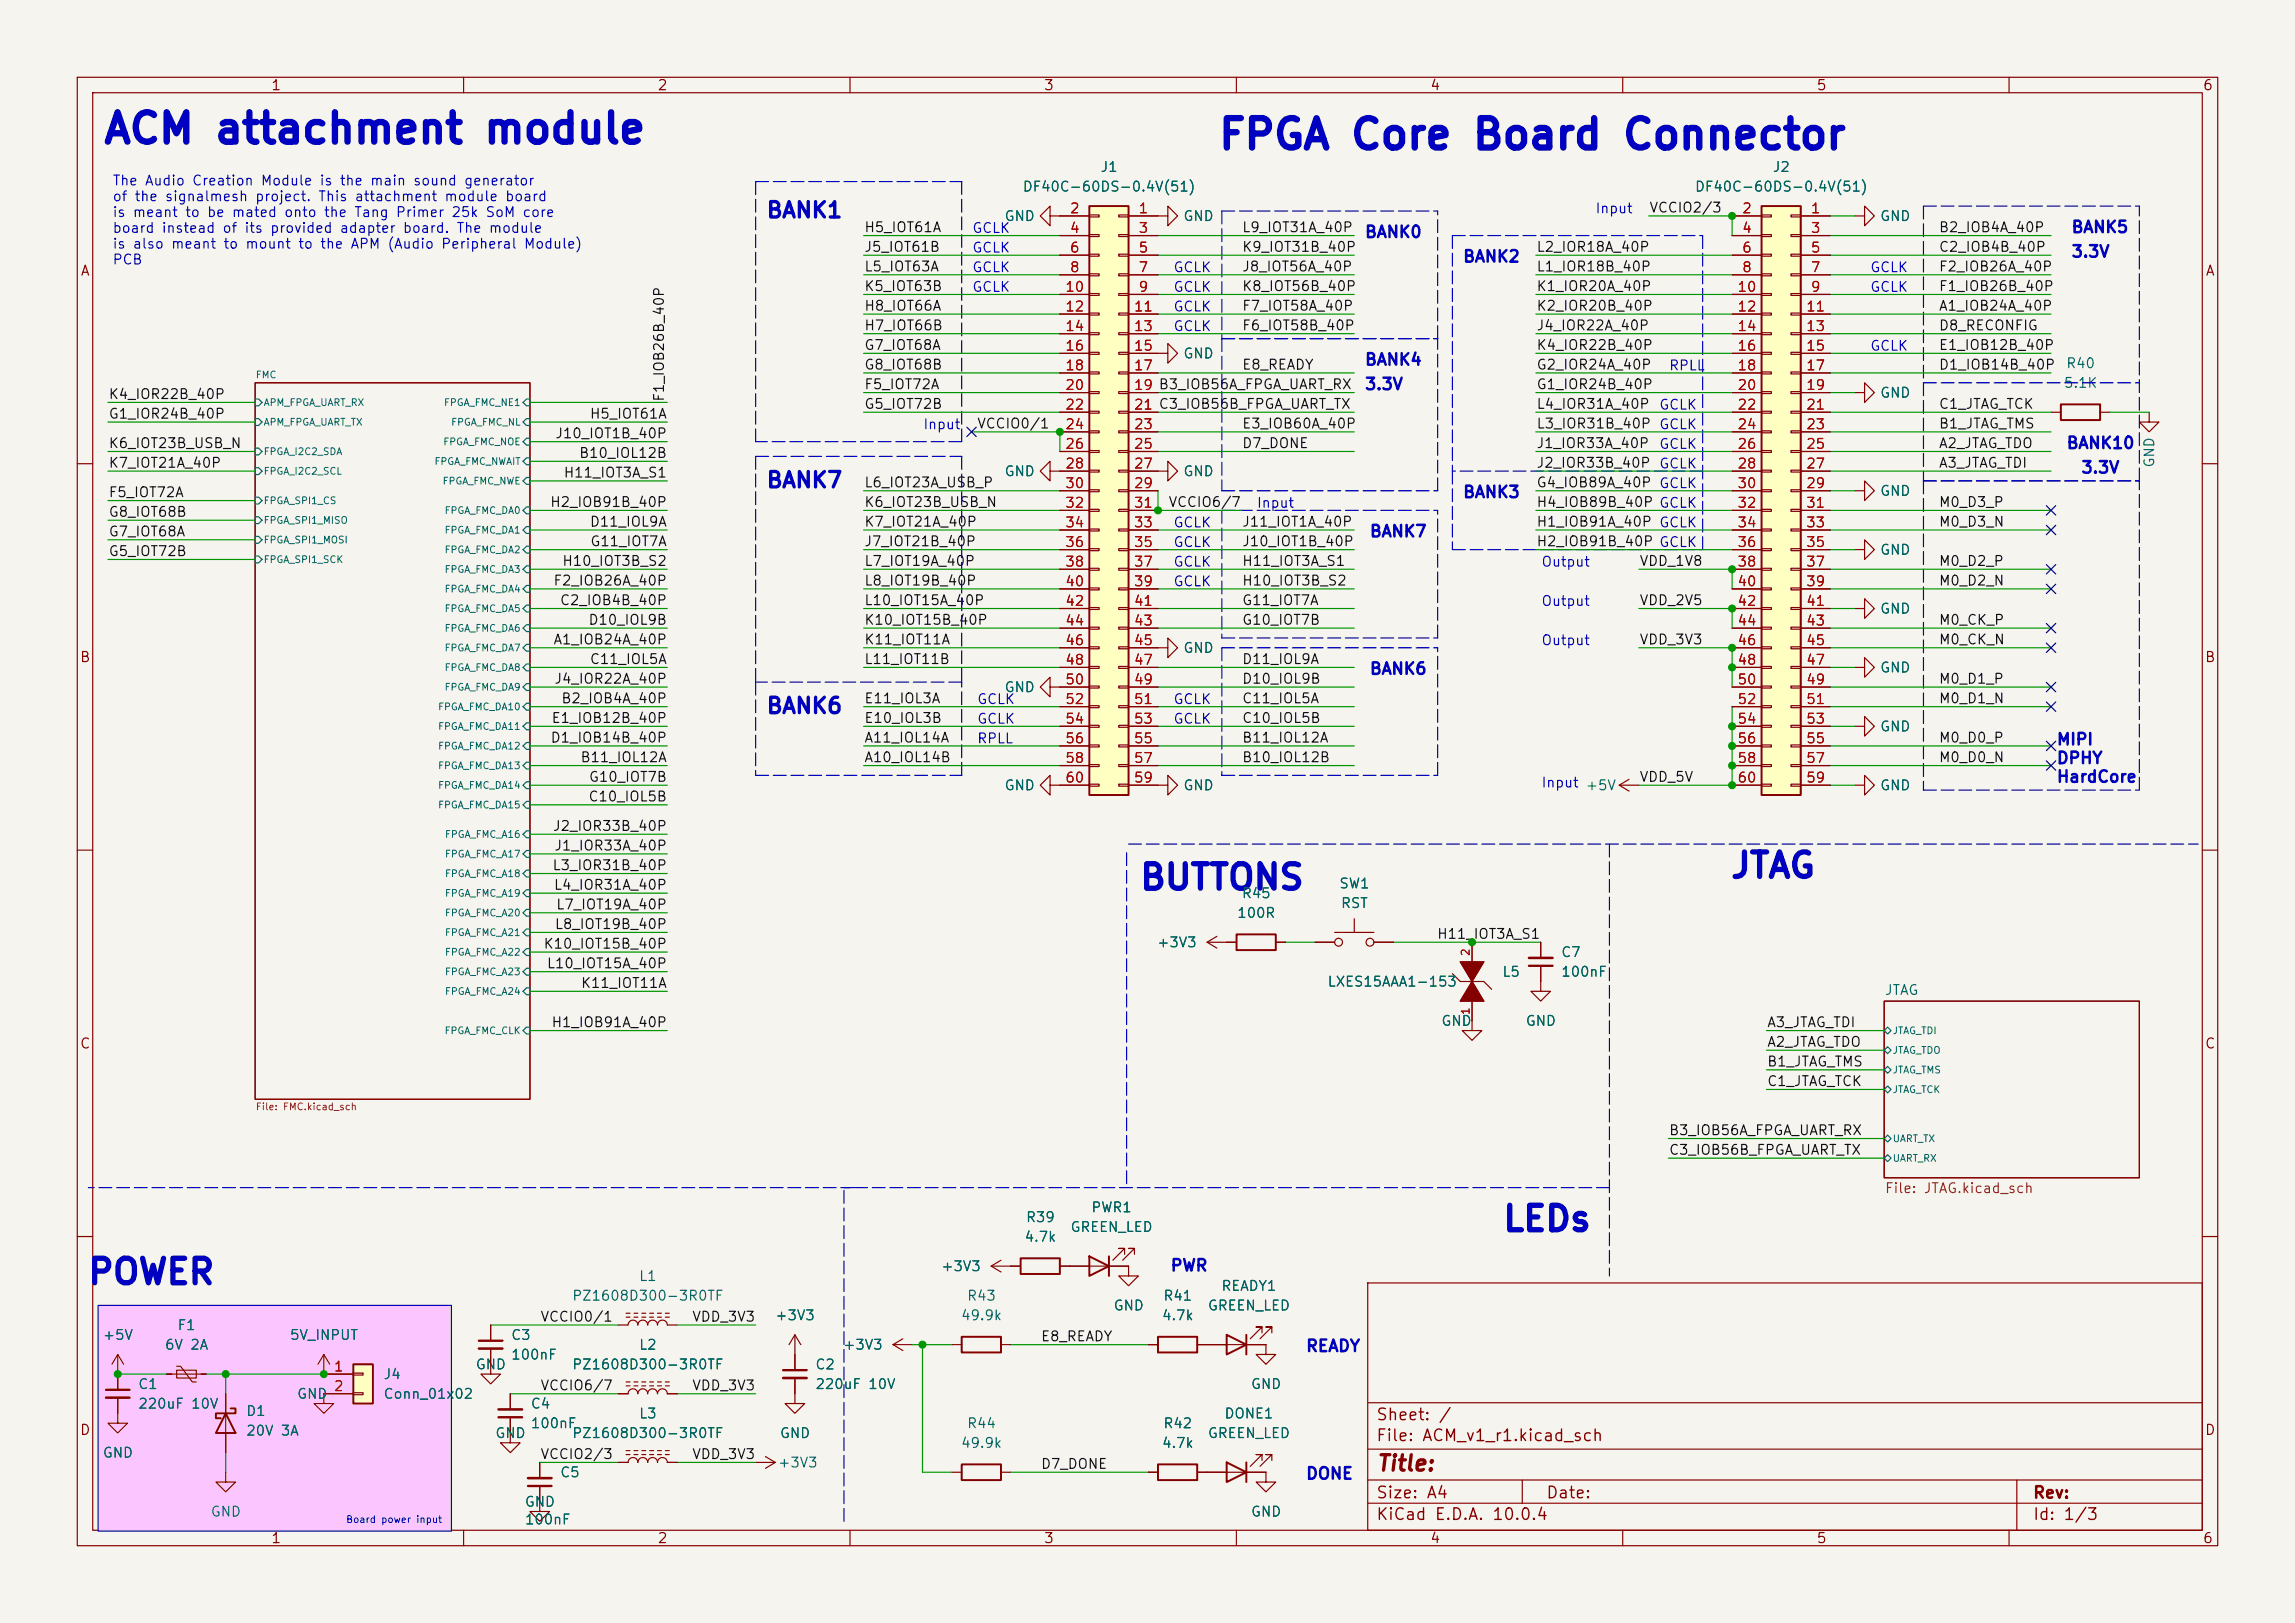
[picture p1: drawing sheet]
<svg xmlns="http://www.w3.org/2000/svg" width="297mm" height="210mm" viewBox="0 0 297 210" stroke-linecap="round" stroke-linejoin="round" font-family="sans-serif">
<defs><g id="words">
<g font-size="3.8" fill="#0000c2">
<text x="13.2" y="19.5">ACM attachment module</text>
<text x="157.5" y="20.2">FPGA Core Board Connector</text>
</g>
<g font-size="3.2" fill="#0000c2">
<text x="147.3" y="115.9">BUTTONS</text>
<text x="223.8" y="114.4">JTAG</text>
<text x="194.3" y="160.1">LEDs</text>
<text x="11.2" y="166.9">POWER</text>
</g>
<g font-size="2" fill="#0000c2">
<text x="99.1" y="28.7">BANK1</text>
<text x="99.1" y="63.6">BANK7</text>
<text x="99.1" y="92.8">BANK6</text>
</g>
<text font-size="2" fill="#840000" x="178" y="190.8">Title:</text>
<g font-size="1.5" fill="#0000c2">
<text x="176.5" y="31.1">BANK0</text>
<text x="189.2" y="34.3">BANK2</text>
<text x="268" y="30.5">BANK5</text>
<text x="268" y="33.7">3.3V</text>
<text x="176.5" y="47.6">BANK4</text>
<text x="176.5" y="50.8">3.3V</text>
<text x="267.3" y="58.4">BANK10</text>
<text x="189.2" y="64.8">BANK3</text>
<text x="269.2" y="61.6">3.3V</text>
<text x="177.2" y="69.9">BANK7</text>
<text x="177.2" y="87.7">BANK6</text>
<text x="266.1" y="96.8">MIPI</text>
<text x="266.1" y="99.2">DPHY</text>
<text x="266.1" y="101.6">HardCore</text>
<text x="151.4" y="164.9">PWR</text>
<text x="168.9" y="175.3">READY</text>
<text x="168.9" y="191.8">DONE</text>
</g>
<g font-size="1.5" fill="#840000">
<text x="178" y="184.2">Sheet: /</text>
<text x="178" y="186.9">File: ACM_v1_r1.kicad_sch</text>
<text x="178" y="197.1">KiCad E.D.A. 10.0.4</text>
<text x="178" y="194.3">Size: A4</text>
<text x="200" y="194.3">Date:</text>
<text x="263" y="194.3">Rev:</text>
<text x="263" y="197.1">Id: 1/3</text>
</g>
<g font-size="1.3" fill="#840000">
<text x="35" y="12">1</text>
<text x="85" y="12">2</text>
<text x="135" y="12">3</text>
<text x="185" y="12">4</text>
<text x="235" y="12">5</text>
<text x="285" y="12">6</text>
<text x="10.3" y="36">A</text>
<text x="285.3" y="36">A</text>
<text x="10.3" y="86">B</text>
<text x="285.3" y="86">B</text>
<text x="10.3" y="136">C</text>
<text x="285.3" y="136">C</text>
<text x="10.3" y="186">D</text>
<text x="285.3" y="186">D</text>
<text x="35" y="200">1</text>
<text x="85" y="200">2</text>
<text x="135" y="200">3</text>
<text x="185" y="200">4</text>
<text x="235" y="200">5</text>
<text x="285" y="200">6</text>
</g>
<g font-size="1.3" fill="#006464">
<text x="142.3" y="22.6">J1</text>
<text x="229.3" y="22.6">J2</text>
<text x="129.9" y="28.9">GND</text>
<text x="132.3" y="25.1">DF40C-60DS-0.4V(51)</text>
<text x="153" y="28.9">GND</text>
<text x="219.2" y="25.1">DF40C-60DS-0.4V(51)</text>
<text x="243.2" y="28.9">GND</text>
<text x="153" y="46.7">GND</text>
<text x="267.3" y="48">R40</text>
<text x="243.2" y="51.8">GND</text>
<text x="267" y="50.5">5.1K</text>
<text x="129.9" y="61.9">GND</text>
<text x="153" y="61.9">GND</text>
<text x="243.2" y="64.5">GND</text>
<text x="279.1" y="60.6" transform="rotate(-90 279.1 60.6)">GND</text>
<text x="243.2" y="72.1">GND</text>
<text x="243.2" y="79.7">GND</text>
<text x="129.9" y="89.9">GND</text>
<text x="153" y="84.8">GND</text>
<text x="243.2" y="87.3">GND</text>
<text x="243.2" y="95">GND</text>
<text x="129.9" y="102.6">GND</text>
<text x="153" y="102.6">GND</text>
<text x="205.1" y="102.6">+5V</text>
<text x="243.2" y="102.6">GND</text>
<text x="160" y="119.1">100R</text>
<text x="160.6" y="116.5">R45</text>
<text x="173.2" y="115.3">SW1</text>
<text x="173.4" y="117.8">RST</text>
<text x="149.6" y="122.9">+3V3</text>
<text x="201.9" y="124.2">C7</text>
<text x="171.7" y="128">LXES15AAA1-153</text>
<text x="194.3" y="126.7">L5</text>
<text x="201.9" y="126.7">100nF</text>
<text x="243.8" y="129.1">JTAG</text>
<text x="186.4" y="133.1">GND</text>
<text x="197.4" y="133.1">GND</text>
<text x="132.5" y="161">4.7k</text>
<text x="132.7" y="158.5">R39</text>
<text x="138.4" y="159.7">GREEN_LED</text>
<text x="141.1" y="157.2">PWR1</text>
<text x="82.6" y="166.1">L1</text>
<text x="121.7" y="164.8">+3V3</text>
<text x="158" y="167.3">READY1</text>
<text x="13.2" y="173.7">+5V</text>
<text x="22.9" y="172.4">F1</text>
<text x="37.4" y="173.7">5V_INPUT</text>
<text x="66" y="173.7">C3</text>
<text x="74" y="168.6">PZ1608D300-3R0TF</text>
<text x="100.2" y="171.2">+3V3</text>
<text x="124.3" y="171.2">49.9k</text>
<text x="125.1" y="168.6">R43</text>
<text x="144" y="169.9">GND</text>
<text x="150.3" y="171.2">4.7k</text>
<text x="150.5" y="168.6">R41</text>
<text x="156.2" y="169.9">GREEN_LED</text>
<text x="21.2" y="175">6V 2A</text>
<text x="49.5" y="178.8">J4</text>
<text x="61.5" y="177.5">GND</text>
<text x="66" y="176.2">100nF</text>
<text x="74" y="177.5">PZ1608D300-3R0TF</text>
<text x="82.6" y="175">L2</text>
<text x="105.4" y="177.5">C2</text>
<text x="109" y="175">+3V3</text>
<text x="17.8" y="180">C1</text>
<text x="17.8" y="182.6">220uF 10V</text>
<text x="31.8" y="183.5">D1</text>
<text x="38.3" y="181.3">GND</text>
<text x="49.5" y="181.3">Conn_01x02</text>
<text x="68.6" y="182.6">C4</text>
<text x="68.6" y="185.1">100nF</text>
<text x="82.6" y="183.9">L3</text>
<text x="105.4" y="180">220uF 10V</text>
<text x="125.1" y="185.1">R44</text>
<text x="150.5" y="185.1">R42</text>
<text x="158.4" y="183.9">DONE1</text>
<text x="161.8" y="180">GND</text>
<text x="13.2" y="188.9">GND</text>
<text x="31.8" y="186.1">20V 3A</text>
<text x="64" y="186.4">GND</text>
<text x="72.4" y="191.5">C5</text>
<text x="74" y="186.4">PZ1608D300-3R0TF</text>
<text x="100.6" y="190.2">+3V3</text>
<text x="100.8" y="186.4">GND</text>
<text x="124.3" y="187.7">49.9k</text>
<text x="150.3" y="187.7">4.7k</text>
<text x="156.2" y="186.4">GREEN_LED</text>
<text x="27.2" y="196.6">GND</text>
<text x="67.8" y="195.3">GND</text>
<text x="67.8" y="197.6">100nF</text>
<text x="161.8" y="196.6">GND</text>
</g>
<g font-size="1.3" fill="#0000c2">
<text x="14.5" y="24.3">The Audio Creation Module is the main sound generator</text>
<text x="14.5" y="26.4">of the signalmesh project. This attachment module board</text>
<text x="14.5" y="28.4">is meant to be mated onto the Tang Primer 25k SoM core</text>
<text x="206.4" y="27.9">Input</text>
<text x="14.5" y="30.4">board instead of its provided adapter board. The module</text>
<text x="14.5" y="32.5">is also meant to mount to the APM (Audio Peripheral Module)</text>
<text x="14.5" y="34.5">PCB</text>
<text x="125.7" y="33">GCLK</text>
<text x="125.7" y="30.5">GCLK</text>
<text x="125.7" y="35.5">GCLK</text>
<text x="151.8" y="35.5">GCLK</text>
<text x="241.9" y="35.5">GCLK</text>
<text x="125.7" y="38.1">GCLK</text>
<text x="151.8" y="40.6">GCLK</text>
<text x="151.8" y="38.1">GCLK</text>
<text x="241.9" y="38.1">GCLK</text>
<text x="151.8" y="43.2">GCLK</text>
<text x="241.9" y="45.7">GCLK</text>
<text x="214.6" y="53.3">GCLK</text>
<text x="215.9" y="48.2">RPLL</text>
<text x="119.4" y="55.9">Input</text>
<text x="214.6" y="55.9">GCLK</text>
<text x="214.6" y="58.4">GCLK</text>
<text x="214.6" y="60.9">GCLK</text>
<text x="151.8" y="71.1">GCLK</text>
<text x="151.8" y="68.6">GCLK</text>
<text x="162.6" y="66">Input</text>
<text x="151.8" y="76.2">GCLK</text>
<text x="151.8" y="73.6">GCLK</text>
<text x="199.4" y="73.6">Output</text>
<text x="199.4" y="78.7">Output</text>
<text x="199.4" y="83.8">Output</text>
<text x="126.4" y="94">GCLK</text>
<text x="126.4" y="91.4">GCLK</text>
<text x="151.8" y="94">GCLK</text>
<text x="151.8" y="91.4">GCLK</text>
<text x="126.4" y="96.5">RPLL</text>
<text x="199.4" y="102.2">Input</text>
</g>
<g font-size="1.3" fill="#a90000">
<text x="138.4" y="27.9">2</text>
<text x="147.2" y="27.9">1</text>
<text x="225.4" y="27.9">2</text>
<text x="234.2" y="27.9">1</text>
<text x="138.4" y="30.5">4</text>
<text x="138.4" y="33">6</text>
<text x="138.4" y="35.5">8</text>
<text x="147.2" y="30.5">3</text>
<text x="147.2" y="33">5</text>
<text x="147.2" y="35.5">7</text>
<text x="225.4" y="30.5">4</text>
<text x="225.4" y="33">6</text>
<text x="225.4" y="35.5">8</text>
<text x="234.2" y="30.5">3</text>
<text x="234.2" y="33">5</text>
<text x="234.2" y="35.5">7</text>
<text x="137.8" y="38.1">10</text>
<text x="137.8" y="40.6">12</text>
<text x="146.6" y="40.6">11</text>
<text x="147.2" y="38.1">9</text>
<text x="224.7" y="38.1">10</text>
<text x="224.7" y="40.6">12</text>
<text x="233.6" y="40.6">11</text>
<text x="234.2" y="38.1">9</text>
<text x="137.8" y="43.2">14</text>
<text x="137.8" y="45.7">16</text>
<text x="146.6" y="43.2">13</text>
<text x="146.6" y="45.7">15</text>
<text x="224.7" y="43.2">14</text>
<text x="224.7" y="45.7">16</text>
<text x="233.6" y="43.2">13</text>
<text x="233.6" y="45.7">15</text>
<text x="137.8" y="48.2">18</text>
<text x="137.8" y="50.8">20</text>
<text x="137.8" y="53.3">22</text>
<text x="146.6" y="48.2">17</text>
<text x="146.6" y="50.8">19 B3_IOB56A_FPGA_UART_RX</text>
<text x="146.6" y="53.3">21 C3_IOB56B_FPGA_UART_TX</text>
<text x="146.6" y="50.8">19</text>
<text x="146.6" y="53.3">21</text>
<text x="224.7" y="48.2">18</text>
<text x="224.7" y="50.8">20</text>
<text x="224.7" y="53.3">22</text>
<text x="233.6" y="48.2">17</text>
<text x="233.6" y="50.8">19</text>
<text x="233.6" y="53.3">21</text>
<text x="137.8" y="55.9">24</text>
<text x="137.8" y="58.4">26</text>
<text x="146.6" y="55.9">23</text>
<text x="146.6" y="58.4">25</text>
<text x="224.7" y="55.9">24</text>
<text x="224.7" y="58.4">26</text>
<text x="233.6" y="55.9">23</text>
<text x="233.6" y="58.4">25</text>
<text x="137.8" y="60.9">28</text>
<text x="137.8" y="63.5">30</text>
<text x="146.6" y="60.9">27</text>
<text x="146.6" y="63.5">29</text>
<text x="224.7" y="60.9">28</text>
<text x="224.7" y="63.5">30</text>
<text x="233.6" y="60.9">27</text>
<text x="233.6" y="63.5">29</text>
<text x="137.8" y="66">32</text>
<text x="137.8" y="68.6">34</text>
<text x="137.8" y="71.1">36</text>
<text x="146.6" y="66">31</text>
<text x="146.6" y="68.6">33</text>
<text x="146.6" y="71.1">35</text>
<text x="224.7" y="66">32</text>
<text x="224.7" y="68.6">34</text>
<text x="224.7" y="71.1">36</text>
<text x="233.6" y="66">31</text>
<text x="233.6" y="68.6">33</text>
<text x="233.6" y="71.1">35</text>
<text x="137.8" y="73.6">38</text>
<text x="137.8" y="76.2">40</text>
<text x="146.6" y="73.6">37</text>
<text x="146.6" y="76.2">39</text>
<text x="224.7" y="73.6">38</text>
<text x="224.7" y="76.2">40</text>
<text x="233.6" y="73.6">37</text>
<text x="233.6" y="76.2">39</text>
<text x="137.8" y="78.7">42</text>
<text x="137.8" y="81.3">44</text>
<text x="137.8" y="83.8">46</text>
<text x="146.6" y="78.7">41</text>
<text x="146.6" y="81.3">43</text>
<text x="146.6" y="83.8">45</text>
<text x="224.7" y="78.7">42</text>
<text x="224.7" y="81.3">44</text>
<text x="224.7" y="83.8">46</text>
<text x="233.6" y="78.7">41</text>
<text x="233.6" y="81.3">43</text>
<text x="233.6" y="83.8">45</text>
<text x="137.8" y="86.3">48</text>
<text x="137.8" y="88.9">50</text>
<text x="146.6" y="86.3">47</text>
<text x="146.6" y="88.9">49</text>
<text x="224.7" y="86.3">48</text>
<text x="224.7" y="88.9">50</text>
<text x="233.6" y="86.3">47</text>
<text x="233.6" y="88.9">49</text>
<text x="137.8" y="91.4">52</text>
<text x="137.8" y="94">54</text>
<text x="146.6" y="91.4">51</text>
<text x="146.6" y="94">53</text>
<text x="224.7" y="91.4">52</text>
<text x="224.7" y="94">54</text>
<text x="233.6" y="91.4">51</text>
<text x="233.6" y="94">53</text>
<text x="137.8" y="96.5">56</text>
<text x="137.8" y="99">58</text>
<text x="137.8" y="101.6">60</text>
<text x="146.6" y="96.5">55</text>
<text x="146.6" y="99">57</text>
<text x="146.6" y="101.6">59</text>
<text x="224.7" y="96.5">56</text>
<text x="224.7" y="99">58</text>
<text x="224.7" y="101.6">60</text>
<text x="233.6" y="96.5">55</text>
<text x="233.6" y="99">57</text>
<text x="233.6" y="101.6">59</text>
<text x="43.1" y="177.8">1</text>
<text x="43.1" y="180.3">2</text>
</g>
<g font-size="1.3" fill="#0f0f0f">
<text x="213.4" y="27.8">VCCIO2/3</text>
<text x="111.8" y="30.4">H5_IOT61A</text>
<text x="111.8" y="35.4">L5_IOT63A</text>
<text x="111.8" y="32.9">J5_IOT61B</text>
<text x="160.7" y="30.4">L9_IOT31A_40P</text>
<text x="160.7" y="32.9">K9_IOT31B_40P</text>
<text x="160.7" y="35.4">J8_IOT56A_40P</text>
<text x="198.8" y="35.4">L1_IOR18B_40P</text>
<text x="198.8" y="32.9">L2_IOR18A_40P</text>
<text x="250.8" y="30.4">B2_IOB4A_40P</text>
<text x="250.8" y="32.9">C2_IOB4B_40P</text>
<text x="250.8" y="35.4">F2_IOB26A_40P</text>
<text x="111.8" y="38">K5_IOT63B</text>
<text x="111.8" y="40.5">H8_IOT66A</text>
<text x="160.7" y="38">K8_IOT56B_40P</text>
<text x="160.7" y="40.5">F7_IOT58A_40P</text>
<text x="198.8" y="40.5">K2_IOR20B_40P</text>
<text x="198.8" y="38">K1_IOR20A_40P</text>
<text x="250.8" y="38">F1_IOB26B_40P</text>
<text x="250.8" y="40.5">A1_IOB24A_40P</text>
<text x="111.8" y="43.1">H7_IOT66B</text>
<text x="111.8" y="45.6">G7_IOT68A</text>
<text x="160.7" y="43.1">F6_IOT58B_40P</text>
<text x="198.8" y="45.6">K4_IOR22B_40P</text>
<text x="198.8" y="43.1">J4_IOR22A_40P</text>
<text x="250.8" y="43.1">D8_RECONFIG</text>
<text x="250.8" y="45.6">E1_IOB12B_40P</text>
<text x="14" y="51.9">K4_IOR22B_40P</text>
<text x="86.2" y="52.1" transform="rotate(-90 86.2 52.1)">F1_IOB26B_40P</text>
<text x="111.8" y="48.1">G8_IOT68B</text>
<text x="111.8" y="50.7">F5_IOT72A</text>
<text x="111.8" y="53.2">G5_IOT72B</text>
<text x="160.7" y="48.1">E8_READY</text>
<text x="198.8" y="50.7">G1_IOR24B_40P</text>
<text x="198.8" y="48.1">G2_IOR24A_40P</text>
<text x="198.8" y="53.2">L4_IOR31A_40P</text>
<text x="250.8" y="48.1">D1_IOB14B_40P</text>
<text x="250.8" y="53.2">C1_JTAG_TCK</text>
<text x="14" y="54.5">G1_IOR24B_40P</text>
<text x="14" y="58.3">K6_IOT23B_USB_N</text>
<text x="71.8" y="57">J10_IOT1B_40P</text>
<text x="74.8" y="59.6">B10_IOL12B</text>
<text x="76.2" y="54.5">H5_IOT61A</text>
<text x="126.4" y="55.8">VCCIO0/1</text>
<text x="160.7" y="55.8">E3_IOB60A_40P</text>
<text x="160.7" y="58.3">D7_DONE</text>
<text x="198.8" y="58.3">J1_IOR33A_40P</text>
<text x="198.8" y="55.8">L3_IOR31B_40P</text>
<text x="250.8" y="55.8">B1_JTAG_TMS</text>
<text x="250.8" y="58.3">A2_JTAG_TDO</text>
<text x="14" y="60.8">K7_IOT21A_40P</text>
<text x="14" y="64.6">F5_IOT72A</text>
<text x="71.1" y="65.9">H2_IOB91B_40P</text>
<text x="72.9" y="62.1">H11_IOT3A_S1</text>
<text x="111.8" y="63.4">L6_IOT23A_USB_P</text>
<text x="111.8" y="65.9">K6_IOT23B_USB_N</text>
<text x="151.1" y="65.9">VCCIO6/7</text>
<text x="198.8" y="65.9">H4_IOB89B_40P GCLK</text>
<text x="198.8" y="63.4">G4_IOB89A_40P GCLK</text>
<text x="198.8" y="60.8">J2_IOR33B_40P</text>
<text x="250.8" y="60.8">A3_JTAG_TDI</text>
<text x="250.8" y="65.9">M0_D3_P</text>
<text x="14" y="67.2">G8_IOT68B</text>
<text x="14" y="69.7">G7_IOT68A</text>
<text x="76.2" y="68.5">D11_IOL9A</text>
<text x="76.3" y="71">G11_IOT7A</text>
<text x="111.8" y="68.5">K7_IOT21A_40P</text>
<text x="111.8" y="71">J7_IOT21B_40P</text>
<text x="160.7" y="68.5">J11_IOT1A_40P</text>
<text x="160.7" y="71">J10_IOT1B_40P</text>
<text x="198.8" y="71">H2_IOB91B_40P GCLK</text>
<text x="198.8" y="68.5">H1_IOB91A_40P GCLK</text>
<text x="250.8" y="68.5">M0_D3_N</text>
<text x="14" y="72.3">G5_IOT72B</text>
<text x="71.5" y="76.1">F2_IOB26A_40P</text>
<text x="72.7" y="73.5">H10_IOT3B_S2</text>
<text x="111.8" y="73.5">L7_IOT19A_40P</text>
<text x="111.8" y="76.1">L8_IOT19B_40P</text>
<text x="160.7" y="73.5">H11_IOT3A_S1</text>
<text x="160.7" y="76.1">H10_IOT3B_S2</text>
<text x="212.1" y="73.5">VDD_1V8</text>
<text x="250.8" y="73.5">M0_D2_P</text>
<text x="250.8" y="76.1">M0_D2_N</text>
<text x="71.5" y="83.7">A1_IOB24A_40P</text>
<text x="72.4" y="78.6">C2_IOB4B_40P</text>
<text x="76.1" y="81.2">D10_IOL9B</text>
<text x="111.8" y="83.7">K11_IOT11A</text>
<text x="111.8" y="81.2">K10_IOT15B_40P</text>
<text x="111.8" y="78.6">L10_IOT15A_40P</text>
<text x="160.7" y="81.2">G10_IOT7B</text>
<text x="160.7" y="78.6">G11_IOT7A</text>
<text x="212.1" y="78.6">VDD_2V5</text>
<text x="212.1" y="83.7">VDD_3V3</text>
<text x="250.8" y="83.7">M0_CK_N</text>
<text x="250.8" y="81.2">M0_CK_P</text>
<text x="71.6" y="88.8">J4_IOR22A_40P</text>
<text x="76.2" y="86.2">C11_IOL5A</text>
<text x="111.8" y="86.2">L11_IOT11B</text>
<text x="160.7" y="86.2">D11_IOL9A</text>
<text x="160.7" y="88.8">D10_IOL9B</text>
<text x="250.8" y="88.8">M0_D1_P</text>
<text x="71.3" y="93.9">E1_IOB12B_40P</text>
<text x="72.5" y="91.3">B2_IOB4A_40P</text>
<text x="111.8" y="91.3">E11_IOL3A</text>
<text x="111.8" y="93.9">E10_IOL3B</text>
<text x="160.7" y="91.3">C11_IOL5A</text>
<text x="160.7" y="93.9">C10_IOL5B</text>
<text x="250.8" y="91.3">M0_D1_N</text>
<text x="71.2" y="96.4">D1_IOB14B_40P</text>
<text x="75" y="98.9">B11_IOL12A</text>
<text x="76.1" y="101.5">G10_IOT7B</text>
<text x="111.8" y="98.9">A10_IOL14B</text>
<text x="111.8" y="96.4">A11_IOL14A</text>
<text x="160.7" y="96.4">B11_IOL12A</text>
<text x="160.7" y="98.9">B10_IOL12B</text>
<text x="212.1" y="101.5">VDD_5V</text>
<text x="250.8" y="96.4">M0_D0_P</text>
<text x="250.8" y="98.9">M0_D0_N</text>
<text x="71.5" y="107.8">J2_IOR33B_40P</text>
<text x="76.1" y="104">C10_IOL5B</text>
<text x="71.4" y="112.9">L3_IOR31B_40P</text>
<text x="71.6" y="110.4">J1_IOR33A_40P</text>
<text x="71.6" y="115.4">L4_IOR31A_40P</text>
<text x="71.9" y="118">L7_IOT19A_40P</text>
<text x="70.3" y="123.1">K10_IOT15B_40P</text>
<text x="70.7" y="125.6">L10_IOT15A_40P</text>
<text x="71.7" y="120.5">L8_IOT19B_40P</text>
<text x="185.9" y="121.8">H11_IOT3A_S1</text>
<text x="75.1" y="128.1">K11_IOT11A</text>
<text x="71.3" y="133.2">H1_IOB91A_40P</text>
<text x="228.6" y="135.8">A2_JTAG_TDO</text>
<text x="228.6" y="133.2">A3_JTAG_TDI</text>
<text x="228.6" y="140.8">C1_JTAG_TCK</text>
<text x="228.6" y="138.3">B1_JTAG_TMS</text>
<text x="215.9" y="147.2">B3_IOB56A_FPGA_UART_RX</text>
<text x="215.9" y="149.7">C3_IOB56B_FPGA_UART_TX</text>
<text x="69.8" y="171.3">VCCIO0/1</text>
<text x="89.5" y="171.3">VDD_3V3</text>
<text x="134.6" y="173.9">E8_READY</text>
<text x="69.8" y="180.2">VCCIO6/7</text>
<text x="89.5" y="180.2">VDD_3V3</text>
<text x="69.8" y="189.1">VCCIO2/3</text>
<text x="89.5" y="189.1">VDD_3V3</text>
<text x="134.6" y="190.4">D7_DONE</text>
</g>
<text font-size="1.3" fill="#725600" x="243.8" y="154.7">File: JTAG.kicad_sch</text>
<g font-size="1" fill="#a90000">
<text x="190.4" y="123.8" transform="rotate(-90 190.4 123.8)">2</text>
<text x="190.4" y="131.4" transform="rotate(-90 190.4 131.4)">1</text>
</g>
<g font-size=".9" fill="#006464">
<text x="33" y="49.2">FMC</text>
<text x="34" y="52.8">APM_FPGA_UART_RX</text>
<text x="57.4" y="52.8">FPGA_FMC_NE1</text>
<text x="34" y="55.3">APM_FPGA_UART_TX</text>
<text x="34" y="59.1">FPGA_I2C2_SDA</text>
<text x="57.3" y="57.8">FPGA_FMC_NOE</text>
<text x="58.3" y="55.3">FPGA_FMC_NL</text>
<text x="34" y="61.6">FPGA_I2C2_SCL</text>
<text x="34" y="65.5">FPGA_SPI1_CS</text>
<text x="56.1" y="60.4">FPGA_FMC_NWAIT</text>
<text x="57.2" y="62.9">FPGA_FMC_NWE</text>
<text x="34" y="68">FPGA_SPI1_MISO</text>
<text x="34" y="70.5">FPGA_SPI1_MOSI</text>
<text x="57.5" y="66.7">FPGA_FMC_DA0</text>
<text x="57.5" y="69.3">FPGA_FMC_DA1</text>
<text x="57.5" y="71.8">FPGA_FMC_DA2</text>
<text x="34" y="73.1">FPGA_SPI1_SCK</text>
<text x="57.5" y="74.3">FPGA_FMC_DA3</text>
<text x="57.5" y="76.9">FPGA_FMC_DA4</text>
<text x="57.5" y="79.4">FPGA_FMC_DA5</text>
<text x="57.5" y="82">FPGA_FMC_DA6</text>
<text x="57.5" y="84.5">FPGA_FMC_DA7</text>
<text x="57.5" y="87">FPGA_FMC_DA8</text>
<text x="57.5" y="89.6">FPGA_FMC_DA9</text>
<text x="56.6" y="92.1">FPGA_FMC_DA10</text>
<text x="56.6" y="94.7">FPGA_FMC_DA11</text>
<text x="56.6" y="97.2">FPGA_FMC_DA12</text>
<text x="56.6" y="99.7">FPGA_FMC_DA13</text>
<text x="56.6" y="102.3">FPGA_FMC_DA14</text>
<text x="56.6" y="104.8">FPGA_FMC_DA15</text>
<text x="57.5" y="108.6">FPGA_FMC_A16</text>
<text x="57.5" y="111.2">FPGA_FMC_A17</text>
<text x="57.5" y="113.7">FPGA_FMC_A18</text>
<text x="57.5" y="118.8">FPGA_FMC_A20</text>
<text x="57.5" y="116.3">FPGA_FMC_A19</text>
<text x="57.5" y="121.3">FPGA_FMC_A21</text>
<text x="57.5" y="123.9">FPGA_FMC_A22</text>
<text x="57.5" y="126.4">FPGA_FMC_A23</text>
<text x="57.5" y="129">FPGA_FMC_A24</text>
<text x="57.5" y="134">FPGA_FMC_CLK</text>
<text x="244.9" y="134">JTAG_TDI</text>
<text x="244.9" y="136.6">JTAG_TDO</text>
<text x="244.9" y="141.7">JTAG_TCK</text>
<text x="244.9" y="139.1">JTAG_TMS</text>
<text x="244.9" y="148">UART_TX</text>
<text x="244.9" y="150.5">UART_RX</text>
</g>
<text font-size=".9" fill="#725600" x="33" y="143.9">File: FMC.kicad_sch</text>
<text font-size=".9" fill="#0000c2" x="44.7" y="197.3">Board power input</text>
</g></defs>
<path d="M0 0h297v210h-297z" fill="#f5f4ef" stroke="#f5f4ef" stroke-width=".13"/>
<g fill="none" stroke="#840000" stroke-width=".15">
<path d="M10 10h277v190h-277zM12 12h273v186h-273zM60 10v2M110 10v2M160 10v2M210 10v2M260 10v2M33 49.5h35.6v92.7h-35.6zM10 60h2M285 60h2M10 110h2M285 110h2"/>
<path d="M243.8 129.5h33.1v22.9h-33.1zM10 160h2M177 166h108v32h-108zM285 160h2M60 198v2M110 198v2M160 198v2M177 194.5h108M177 191.5h108M177 187.5h108M177 181.5h108M197 191.5v3"/>
<path d="M210 198v2M260 198v2M261 191.5v6.5"/>
</g>
<path d="M12.7 168.9h45.7v29.2h-45.7z" fill="#fbc6ff"/>
<path d="M33 49.5h35.6v92.7h-35.6zM278.1 53.3v1.3h1.3l-1.3 1.3-1.2-1.3h1.2M243.8 129.5h33.1v22.9h-33.1z" fill="none" stroke="#840000" stroke-width=".15"/>
<g fill="none" stroke="#006464" stroke-width=".15">
<path d="M33 51.6h.5l.4 .5-.4 .4h-.5zM33 54.2h.5l.4 .4-.4 .5h-.5zM33 58h.5l.4 .4-.4 .5h-.5zM67.7 57.2l.4-.5h.5v.9h-.5zM67.7 59.7l.4-.5h.5v.9h-.5zM68.1 51.6h.5v.9h-.5l-.4-.4zM68.1 54.2h.5v.9h-.5l-.4-.5zM33 60.5h.5l.4 .5-.4 .4h-.5zM33 64.3h.5l.4 .5-.4 .4h-.5zM33 66.9h.5l.4 .4-.4 .5h-.5zM33 69.4h.5l.4 .5-.4 .4h-.5zM33 71.9h.5l.4 .5-.4 .4h-.5z"/>
<path d="M67.7 66l.4-.4h.5v.9h-.5zM67.7 71.1l.4-.4h.5v.9h-.5zM68.1 61.8h.5v.9h-.5l-.4-.5zM68.1 68.1h.5v.9h-.5l-.4-.4zM68.1 73.2h.5v.9h-.5l-.4-.4zM68.1 75.8h.5v.8h-.5l-.4-.4zM68.1 78.3h.5v.9h-.5l-.4-.5zM68.1 80.8h.5v.9h-.5l-.4-.4zM68.1 83.4h.5v.9h-.5l-.4-.5zM68.1 85.9h.5v.9h-.5l-.4-.4zM68.1 88.5h.5v.8h-.5l-.4-.4zM68.1 91h.5v.9h-.5l-.4-.5z"/>
<path d="M68.1 93.5h.5v.9h-.5l-.4-.4zM68.1 96.1h.5v.9h-.5l-.4-.5zM68.1 98.6h.5v.9h-.5l-.4-.4zM68.1 107.5h.5v.9h-.5l-.4-.4zM68.1 110h.5v.9h-.5l-.4-.4zM68.1 112.6h.5v.9h-.5l-.4-.5zM68.1 117.7h.5v.9h-.5l-.4-.5zM68.1 101.2h.5v.8h-.5l-.4-.4zM68.1 103.7h.5v.9h-.5l-.4-.5zM68.1 115.1h.5v.9h-.5l-.4-.4zM68.1 120.2h.5v.9h-.5l-.4-.4zM68.1 122.7h.5v.9h-.5l-.4-.4z"/>
<path d="M68.1 125.3h.5v.9h-.5l-.4-.5zM68.1 127.8h.5v.9h-.5l-.4-.4zM68.1 132.9h.5v.9h-.5l-.4-.4zM243.8 133.4l.5-.5 .4 .5-.4 .4zM243.8 135.9l.5-.5 .4 .5-.4 .4zM243.8 138.4l.5-.4 .4 .4-.4 .5zM243.8 141l.5-.5 .4 .5-.4 .4zM243.8 149.9l.5-.5 .4 .5-.4 .4zM243.8 147.3l.5-.4 .4 .4-.4 .5z"/>
</g>
<path d="M45.7 176.5h2.6v5.1h-2.6z" fill="#ffffc2"/>
<path d="M266.7 52.3h5.1v2.1h-5.1zM45.7 176.5h2.6v5.1h-2.6z" fill="none" stroke="#840000" stroke-width=".25"/>
<g fill="none" stroke="#840000" stroke-width=".15">
<path d="M240 27.9h1.3v-1.2l1.3 1.2-1.3 1.3v-1.3M240 50.8h1.3v-1.3l1.3 1.3-1.3 1.3v-1.3M265.4 53.3h1.3M271.8 53.3h1.2M240 63.5h1.3v-1.3l1.3 1.3-1.3 1.3v-1.3M240 78.7h1.3v-1.2l1.3 1.2-1.3 1.3v-1.3M240 71.1h1.3v-1.2l1.3 1.2-1.3 1.3v-1.3M240 94h1.3v-1.3l1.3 1.3-1.3 1.3v-1.3M240 86.4h1.3v-1.3l1.3 1.3-1.3 1.2v-1.2M209.5 101.6l1.3 .8M209.5 101.6h2.6M210.8 100.8l-1.3 .8"/>
<path d="M240 101.6h1.3v-1.3l1.3 1.3-1.3 1.3v-1.3M15.2 175.3l.8 1.2M15.2 175.3l-.7 1.2M15.2 175.3v2.5M41.9 175.3v2.5h3.8M41.9 175.3l.8 1.2M41.9 175.3l-.8 1.2M45.7 177.7h1.3v.2h-1.3zM63.5 174.5v3.3h1.3l-1.3 1.3-1.3-1.3h1.3M63.5 171.5v2M29.2 190.5v1.3h1.3l-1.3 1.2-1.3-1.2h1.3M41.9 180.3h3.8"/>
<path d="M45.7 180.2h1.3v.3h-1.3zM69.8 189.2v2.1M69.8 192.3v2"/>
</g>
<path d="M62 173.5h3M68.3 192.3h3.1" fill="none" stroke="#840000" stroke-width=".3"/>
<path d="M62 174.5h3M68.3 191.3h3.1" fill="none" stroke="#840000" stroke-width=".33"/>
<path d="M228 26.7h5v76.2h-5z" fill="#ffffc2"/>
<path d="M228 26.7h5v76.2h-5z" fill="none" stroke="#840000" stroke-width=".25"/>
<g fill="none" stroke="#840000" stroke-width=".15">
<path d="M224.2 27.9h3.8M224.2 30.5h3.8M224.2 33h3.8M224.2 35.6h3.8M224.2 38.1h3.8M228 27.8h1.2v.3h-1.2zM228 30.4h1.2v.2h-1.2zM228 32.9h1.2v.2h-1.2zM228 35.4h1.2v.3h-1.2zM228 38h1.2v.2h-1.2zM231.8 27.8h1.2v.3h-1.2zM231.8 30.4h1.2v.2h-1.2z"/>
<path d="M231.8 32.9h1.2v.2h-1.2zM231.8 35.4h1.2v.3h-1.2zM231.8 38h1.2v.2h-1.2zM233 27.9h3.9M233 30.5h3.9M233 33h3.9M233 35.6h3.9M233 38.1h3.9M224.2 40.6h3.8M224.2 43.2h3.8M224.2 45.7h3.8M224.2 48.3h3.8"/>
<path d="M224.2 50.8h3.8M224.2 53.3h3.8M224.2 55.9h3.8M224.2 58.4h3.8M228 40.5h1.2v.3h-1.2zM228 43.1h1.2v.2h-1.2zM228 45.6h1.2v.2h-1.2zM228 48.1h1.2v.3h-1.2zM228 50.7h1.2v.2h-1.2zM228 53.2h1.2v.3h-1.2zM228 55.8h1.2v.2h-1.2zM228 58.3h1.2v.2h-1.2z"/>
<path d="M231.8 40.5h1.2v.3h-1.2zM231.8 43.1h1.2v.2h-1.2zM231.8 45.6h1.2v.2h-1.2zM231.8 48.1h1.2v.3h-1.2zM231.8 50.7h1.2v.2h-1.2zM231.8 53.2h1.2v.3h-1.2zM231.8 55.8h1.2v.2h-1.2zM231.8 58.3h1.2v.2h-1.2zM233 40.6h3.9M233 43.2h3.9M233 45.7h3.9M233 48.3h3.9"/>
<path d="M233 50.8h3.9M233 53.3h3.9M233 55.9h3.9M233 58.4h3.9M149.9 61h1.2v-1.3l1.3 1.3-1.3 1.2v-1.2M224.2 61h3.8M224.2 63.5h3.8M224.2 66h3.8M224.2 68.6h3.8M224.2 71.1h3.8M224.2 73.7h3.8M224.2 76.2h3.8"/>
<path d="M224.2 78.7h3.8M228 60.8h1.2v.3h-1.2zM228 63.4h1.2v.2h-1.2zM228 65.9h1.2v.3h-1.2zM228 68.5h1.2v.2h-1.2zM228 71h1.2v.2h-1.2zM228 73.5h1.2v.3h-1.2zM228 76.1h1.2v.2h-1.2zM228 78.6h1.2v.3h-1.2zM231.8 60.8h1.2v.3h-1.2zM231.8 63.4h1.2v.2h-1.2zM231.8 65.9h1.2v.3h-1.2z"/>
<path d="M231.8 68.5h1.2v.2h-1.2zM231.8 71h1.2v.2h-1.2zM231.8 73.5h1.2v.3h-1.2zM231.8 76.1h1.2v.2h-1.2zM231.8 78.6h1.2v.3h-1.2zM233 61h3.9M233 63.5h3.9M233 66h3.9M233 68.6h3.9M233 71.1h3.9M233 73.7h3.9M233 76.2h3.9"/>
<path d="M233 78.7h3.9M224.2 81.3h3.8M224.2 83.8h3.8M224.2 86.4h3.8M224.2 88.9h3.8M224.2 91.4h3.8M224.2 94h3.8M224.2 96.5h3.8M224.2 99.1h3.8M228 81.2h1.2v.2h-1.2zM228 83.7h1.2v.2h-1.2zM228 86.2h1.2v.3h-1.2z"/>
<path d="M228 88.8h1.2v.2h-1.2zM228 91.3h1.2v.3h-1.2zM228 93.9h1.2v.2h-1.2zM228 96.4h1.2v.2h-1.2zM228 98.9h1.2v.3h-1.2zM231.8 81.2h1.2v.2h-1.2zM231.8 83.7h1.2v.2h-1.2zM231.8 86.2h1.2v.3h-1.2zM231.8 88.8h1.2v.2h-1.2zM231.8 91.3h1.2v.3h-1.2zM231.8 93.9h1.2v.2h-1.2zM231.8 96.4h1.2v.2h-1.2z"/>
<path d="M231.8 98.9h1.2v.3h-1.2zM233 81.3h3.9M233 83.8h3.9M233 86.4h3.9M233 88.9h3.9M233 91.4h3.9M233 94h3.9M233 96.5h3.9M233 99.1h3.9M224.2 101.6h3.8M228 101.5h1.2v.2h-1.2zM231.8 101.5h1.2v.2h-1.2z"/>
<path d="M233 101.6h3.9"/>
</g>
<path d="M141 26.7h5v76.2h-5z" fill="#ffffc2"/>
<g fill="none" stroke="#840000" stroke-width=".25">
<path d="M141 26.7h5v76.2h-5zM160 120.9h5.1v2h-5.1zM124.5 173h5v2h-5zM132.1 162.8h5.1v2h-5.1zM141 162.6l2.5 1.2-2.5 1.3zM143.5 162.6v2.5M149.9 173h5v2h-5zM158.7 172.7l2.6 1.3-2.6 1.3zM161.3 172.7v2.6M29.2 182.9l1.3 2.5h-2.6zM29.8 182.2h.7v.7h-2.6v.6h.7M124.5 189.5h5v2h-5z"/>
<path d="M149.9 189.5h5v2h-5zM158.7 189.2l2.6 1.3-2.6 1.3zM161.3 189.2v2.6"/>
</g>
<g fill="none" stroke="#840000" stroke-width=".15">
<path d="M135.9 27.9v-1.2l-1.3 1.2 1.3 1.3v-1.3h5.1M137.2 30.5h3.8M137.2 33h3.8M137.2 35.6h3.8M137.2 38.1h3.8M141 27.8h1.2v.3h-1.2zM141 30.4h1.2v.2h-1.2zM141 32.9h1.2v.2h-1.2zM141 35.4h1.2v.3h-1.2zM141 38h1.2v.2h-1.2zM144.8 27.8h1.2v.3h-1.2zM144.8 30.4h1.2v.2h-1.2z"/>
<path d="M144.8 32.9h1.2v.2h-1.2zM144.8 35.4h1.2v.3h-1.2zM144.8 38h1.2v.2h-1.2zM146 27.9h5.1v-1.2l1.3 1.2-1.3 1.3v-1.3M146 30.5h3.9M146 33h3.9M146 35.6h3.9M146 38.1h3.9M224.2 27.9h3.8M224.2 30.5h3.8M224.2 33h3.8M224.2 35.6h3.8"/>
<path d="M224.2 38.1h3.8M233 27.9h3.9M233 30.5h3.9M233 33h3.9M233 35.6h3.9M233 38.1h3.9M137.2 40.6h3.8M137.2 43.2h3.8M137.2 45.7h3.8M137.2 48.3h3.8M137.2 50.8h3.8M137.2 53.3h3.8"/>
<path d="M137.2 55.9h3.8M137.2 58.4h3.8M141 40.5h1.2v.3h-1.2zM141 43.1h1.2v.2h-1.2zM141 45.6h1.2v.2h-1.2zM141 48.1h1.2v.3h-1.2zM141 50.7h1.2v.2h-1.2zM141 53.2h1.2v.3h-1.2zM141 55.8h1.2v.2h-1.2zM141 58.3h1.2v.2h-1.2zM144.8 40.5h1.2v.3h-1.2zM144.8 43.1h1.2v.2h-1.2z"/>
<path d="M144.8 45.6h1.2v.2h-1.2zM144.8 48.1h1.2v.3h-1.2zM144.8 50.7h1.2v.2h-1.2zM144.8 53.2h1.2v.3h-1.2zM144.8 55.8h1.2v.2h-1.2zM144.8 58.3h1.2v.2h-1.2zM146 45.7h5.1v-1.2l1.3 1.2-1.3 1.3v-1.3M146 40.6h3.9M146 43.2h3.9M146 48.3h3.9M146 50.8h3.9M146 53.3h3.9"/>
<path d="M146 55.9h3.9M146 58.4h3.9M224.2 40.6h3.8M224.2 43.2h3.8M224.2 45.7h3.8M224.2 48.3h3.8M224.2 50.8h3.8M224.2 53.3h3.8M224.2 55.9h3.8M224.2 58.4h3.8M233 40.6h3.9M233 43.2h3.9"/>
<path d="M233 45.7h3.9M233 48.3h3.9M233 50.8h3.9M233 53.3h3.9M233 55.9h3.9M233 58.4h3.9M135.9 61v-1.3l-1.3 1.3 1.3 1.2v-1.2h5.1M137.2 63.5h3.8M137.2 66h3.8M137.2 68.6h3.8M137.2 71.1h3.8M137.2 73.7h3.8"/>
<path d="M137.2 76.2h3.8M137.2 78.7h3.8M141 60.8h1.2v.3h-1.2zM141 63.4h1.2v.2h-1.2zM141 65.9h1.2v.3h-1.2zM141 68.5h1.2v.2h-1.2zM141 71h1.2v.2h-1.2zM141 73.5h1.2v.3h-1.2zM141 76.1h1.2v.2h-1.2zM141 78.6h1.2v.3h-1.2zM144.8 60.8h1.2v.3h-1.2zM144.8 63.4h1.2v.2h-1.2z"/>
<path d="M144.8 65.9h1.2v.3h-1.2zM144.8 68.5h1.2v.2h-1.2zM144.8 71h1.2v.2h-1.2zM144.8 73.5h1.2v.3h-1.2zM144.8 76.1h1.2v.2h-1.2zM144.8 78.6h1.2v.3h-1.2zM146 61h3.9M146 63.5h3.9M146 66h3.9M146 68.6h3.9M146 71.1h3.9M146 73.7h3.9"/>
<path d="M146 76.2h3.9M146 78.7h3.9M224.2 61h3.8M224.2 63.5h3.8M224.2 66h3.8M224.2 68.6h3.8M224.2 71.1h3.8M224.2 73.7h3.8M224.2 76.2h3.8M224.2 78.7h3.8M233 61h3.9M233 63.5h3.9"/>
<path d="M233 66h3.9M233 68.6h3.9M233 71.1h3.9M233 73.7h3.9M233 76.2h3.9M233 78.7h3.9M135.9 88.9v-1.3l-1.3 1.3 1.3 1.3v-1.3h5.1M137.2 81.3h3.8M137.2 83.8h3.8M137.2 86.4h3.8M137.2 91.4h3.8M137.2 94h3.8"/>
<path d="M137.2 96.5h3.8M137.2 99.1h3.8M141 81.2h1.2v.2h-1.2zM141 83.7h1.2v.2h-1.2zM141 86.2h1.2v.3h-1.2zM141 88.8h1.2v.2h-1.2zM141 91.3h1.2v.3h-1.2zM141 93.9h1.2v.2h-1.2zM141 96.4h1.2v.2h-1.2zM141 98.9h1.2v.3h-1.2zM144.8 81.2h1.2v.2h-1.2zM144.8 83.7h1.2v.2h-1.2z"/>
<path d="M144.8 86.2h1.2v.3h-1.2zM144.8 88.8h1.2v.2h-1.2zM144.8 91.3h1.2v.3h-1.2zM144.8 93.9h1.2v.2h-1.2zM144.8 96.4h1.2v.2h-1.2zM144.8 98.9h1.2v.3h-1.2zM146 83.8h5.1v-1.2l1.3 1.2-1.3 1.3v-1.3M146 81.3h3.9M146 86.4h3.9M146 88.9h3.9M146 91.4h3.9M146 94h3.9"/>
<path d="M146 96.5h3.9M146 99.1h3.9M224.2 81.3h3.8M224.2 83.8h3.8M224.2 86.4h3.8M224.2 88.9h3.8M224.2 91.4h3.8M224.2 94h3.8M224.2 96.5h3.8M224.2 99.1h3.8M233 81.3h3.9M233 83.8h3.9"/>
<path d="M233 86.4h3.9M233 88.9h3.9M233 91.4h3.9M233 94h3.9M233 96.5h3.9M233 99.1h3.9M135.9 101.6v-1.3l-1.3 1.3 1.3 1.3v-1.3h5.1M141 101.5h1.2v.2h-1.2zM144.8 101.5h1.2v.2h-1.2zM146 101.6h5.1v-1.3l1.3 1.3-1.3 1.3v-1.3M175.3 118.9v1.8M224.2 101.6h3.8"/>
<path d="M233 101.6h3.9M156.2 121.9h3.8M156.2 121.9l1.3 .8M157.5 121.2l-1.3 .7M165.1 121.9h1.3M170.2 121.9h2.5M172.7 120.7h5.1M177.8 121.9h2.5M188 126l1 1h3l1 1M189 124.5h3l-3 5h3zM190.5 129.5v3.9h1.3l-1.3 1.2-1.3-1.2h1.3M190.5 121.9v2.6"/>
<path d="M199.4 125v3.3h1.3l-1.3 1.2-1.3-1.2h1.3M199.4 121.9v2.1M15.2 177.8v2M21.6 177.8h5.1M22.9 177.3h2.5v1h-2.5zM22.9 176.8h.5l1.5 2h.5M41.9 177.8h3.8M63.5 171.5v2M63.5 174.5v2M80 171.5h1.3a.64 .64 0 0 1 .6-.7 .64 .64 0 0 1 .6 .7 .64 .64 0 0 1 .7-.7 .64 .64 0 0 1 .6 .7 .64 .64 0 0 1 .7-.7 .64 .64 0 0 1 .6 .7 .64 .64 0 0 1 .6-.7 .64 .64 0 0 1 .7 .7h1.2M81 170.4h.5M81 169.9h.5"/>
<path d="M81 179.3h.5M81 178.8h.5M82 170.4h.5M82 169.9h.5M82 179.3h.5M82 178.8h.5M83.1 170.4h.5M83.1 169.9h.5M83.1 179.3h.5M83.1 178.8h.5M84.1 170.4h.5M84.1 169.9h.5"/>
<path d="M84.1 179.3h.5M84.1 178.8h.5M85.1 170.4h.5M85.1 169.9h.5M85.1 179.3h.5M85.1 178.8h.5M86.1 170.4h.5M86.1 169.9h.5M86.1 179.3h.5M86.1 178.8h.5M102.9 178.3v3.3h1.2l-1.2 1.3-1.3-1.3h1.3M102.9 172.7v4.6"/>
<path d="M102.9 172.7l.7 1.3M102.9 172.7l-.8 1.3M115.6 174h2.5M115.6 174l1.2 .8M116.8 173.2l-1.2 .8M123.2 174h1.3M128.3 163.8l1.2 .8M128.3 163.8h3.8M129.5 174h1.3M129.5 163.1l-1.2 .7M137.2 163.8h8.8v1.3h1.3l-1.3 1.3-1.2-1.3h1.2M145.5 162.3v-.8h-.7h.7l-1.5 1.6"/>
<path d="M146.8 162.3v-.8h-.8h.8l-1.5 1.6M148.6 174h1.3M154.9 174h8.9v1.3h1.3l-1.3 1.2-1.2-1.2h1.2M163.3 172.5v-.8h-.7h.7l-1.5 1.5M164.6 172.5v-.8h-.8h.8l-1.5 1.5M15.2 180.8v3.4h1.3l-1.3 1.2-1.2-1.2h1.2M29.2 180.3v7.7M45.7 180.3h-3.8v1.3h1.3l-1.3 1.3-1.3-1.3h1.3M66 183.4v3.3h1.3l-1.3 1.3-1.2-1.3h1.2M66 180.3v2.1M69.8 192.3v3.3h1.3l-1.3 1.3-1.2-1.3h1.2M69.8 189.2v2.1"/>
<path d="M80 189.2h1.3a.64 .64 0 0 1 .6-.6 .64 .64 0 0 1 .6 .6 .64 .64 0 0 1 .7-.6 .64 .64 0 0 1 .6 .6 .64 .64 0 0 1 .7-.6 .64 .64 0 0 1 .6 .6 .64 .64 0 0 1 .6-.6 .64 .64 0 0 1 .7 .6h1.2M80 180.3h1.3a.64 .64 0 0 1 .6-.6 .64 .64 0 0 1 .6 .6 .64 .64 0 0 1 .7-.6 .64 .64 0 0 1 .6 .6 .64 .64 0 0 1 .7-.6 .64 .64 0 0 1 .6 .6 .64 .64 0 0 1 .6-.6 .64 .64 0 0 1 .7 .6h1.2M81 188.2h.5M81 187.7h.5M82 188.2h.5M82 187.7h.5M83.1 188.2h.5M83.1 187.7h.5M84.1 188.2h.5M84.1 187.7h.5M85.1 188.2h.5M85.1 187.7h.5"/>
<path d="M86.1 188.2h.5M86.1 187.7h.5M97.8 189.2h2.5M99.1 188.5l1.2 .7M100.3 189.2l-1.2 .8M123.2 190.5h1.3M129.5 190.5h1.3M148.6 190.5h1.3M154.9 190.5h8.9v1.3h1.3l-1.3 1.2-1.2-1.2h1.2M163.3 189v-.8h-.7h.7l-1.5 1.5M164.6 189v-.8h-.8h.8l-1.5 1.5"/>
<circle cx="173.2" cy="121.9" r=".51"/>
<circle cx="177.3" cy="121.9" r=".51"/>
</g>
<path d="M197.9 125h3M13.7 179.8h3.1M101.3 177.3h3.1M64.5 183.4h3.1" fill="none" stroke="#840000" stroke-width=".3"/>
<path d="M197.9 124h3M101.3 178.3h3.1M13.7 180.8h3.1M64.5 182.4h3.1" fill="none" stroke="#840000" stroke-width=".33"/>
<g fill="#840000" stroke="#840000" stroke-width=".15">
<path d="M190.5 127l1.5 2.5h-3z"/>
<path d="M189 124.5h3l-1.5 2.5z"/>
</g>
<g fill="none" stroke="#0000c2" stroke-width=".15" stroke-dasharray="1.7 .6">
<path d="M97.8 23.5h26.7M97.8 23.5v33.7M124.5 23.5v33.7M158.1 27.3v16.5M158.1 27.3h28M188 30.5h32.3M188 30.5v30.5M220.3 30.5v30.5M248.9 26.7v35.5M248.9 26.7h28M97.8 59.1v29.2M97.8 59.1h26.7"/>
<path d="M124.5 57.2h-26.7M124.5 59.1v29.2M158.1 43.8v19.7M158.1 43.8h28M186.1 43.8v-16.5M248.9 49.5h28M158.1 66v16.6M158.1 63.5h28M158.1 66h28M186.1 63.5v-19.7M188 71.1h32.3M188 61v10.1"/>
<path d="M220.3 71.1v-10.1M220.3 61h-32.3M248.9 62.2v40M248.9 62.2h28M276.9 62.2v-35.5M97.8 88.3v12M124.5 88.3h-26.7M158.1 83.8v16.5M158.1 82.6h28M158.1 83.8h28M186.1 82.6v-16.6M97.8 100.3h26.7"/>
<path d="M124.5 100.3v-12M146 109.2h138.5M158.1 100.3h28M186.1 100.3v-16.5M208.3 109.2v55.9M248.9 102.2h28M276.9 102.2v-40M110.5 153.7h-99.1M145.8 153.2v-43.2M208.3 153.7h-99.1M109.2 196.9v-43.2"/>
</g>
<g fill="none" stroke="#009600" stroke-width=".15">
<path d="M111.8 38.1h25.4M111.8 35.6h25.4M111.8 33h25.4M111.8 30.5h25.4M149.9 38.1h25.4M149.9 35.6h25.4M149.9 33h25.4M149.9 30.5h25.4M198.8 38.1h25.4M198.8 35.6h25.4M198.8 33h25.4M213.4 27.9h10.8v2.6"/>
<path d="M236.9 38.1h28.5M236.9 35.6h28.5M236.9 33h28.5M236.9 30.5h28.5M236.9 27.9h3.1M14 52.1h19M14 54.6h19M14 58.4h19M68.6 57.2h17.8M68.6 52.1h17.8M68.6 59.7h17.8M68.6 54.6h17.8"/>
<path d="M111.8 40.6h25.4M111.8 50.8h25.4M111.8 43.2h25.4M111.8 53.3h25.4M111.8 45.7h25.4M111.8 48.3h25.4M125.7 55.9h11.5v2.5M149.9 40.6h25.4M149.9 50.8h25.4M149.9 43.2h25.4M149.9 58.4h25.4M149.9 53.3h25.4"/>
<path d="M149.9 55.9h25.4M149.9 48.3h25.4M198.8 40.6h25.4M198.8 50.8h25.4M198.8 43.2h25.4M198.8 58.4h25.4M198.8 53.3h25.4M198.8 55.9h25.4M198.8 45.7h25.4M198.8 48.3h25.4M236.9 40.6h28.5M236.9 50.8h3.1"/>
<path d="M236.9 43.2h28.5M236.9 58.4h28.5M236.9 53.3h28.5M236.9 55.9h28.5M236.9 45.7h28.5M236.9 48.3h28.5M273 53.3h5.1M14 67.3h19M14 69.9h19M14 72.4h19M14 64.8h19M14 61h19"/>
<path d="M68.6 66h17.8M68.6 71.1h17.8M68.6 73.7h17.8M68.6 76.2h17.8M68.6 78.7h17.8M68.6 68.6h17.8M68.6 62.2h17.8M111.8 66h25.4M111.8 71.1h25.4M111.8 73.7h25.4M111.8 76.2h25.4M111.8 78.7h25.4"/>
<path d="M111.8 68.6h25.4M111.8 63.5h25.4M149.9 63.5v2.5h10.8M149.9 71.1h25.4M149.9 73.7h25.4M149.9 76.2h25.4M149.9 78.7h25.4M149.9 68.6h25.4M198.8 66h25.4M198.8 71.1h25.4M198.8 61h25.4M198.8 68.6h25.4"/>
<path d="M198.8 63.5h25.4M212.1 73.7h12.1v2.5M212.1 78.7h12.1v2.6M236.9 66h28.5M236.9 71.1h3.1M236.9 73.7h28.5M236.9 76.2h28.5M236.9 78.7h3.1M236.9 61h28.5M236.9 68.6h28.5M236.9 63.5h3.1M68.6 86.4h17.8"/>
<path d="M68.6 83.8h17.8M68.6 81.3h17.8M68.6 94h17.8M68.6 99.1h17.8M68.6 88.9h17.8M68.6 96.5h17.8M68.6 91.4h17.8M111.8 86.4h25.4M111.8 83.8h25.4M111.8 81.3h25.4M111.8 94h25.4M111.8 99.1h25.4"/>
<path d="M111.8 96.5h25.4M111.8 91.4h25.4M149.9 86.4h25.4M149.9 81.3h25.4M149.9 94h25.4M149.9 99.1h25.4M149.9 88.9h25.4M149.9 96.5h25.4M149.9 91.4h25.4M212.1 83.8h12.1v5.1M224.2 91.4v10.2h-12.1M236.9 86.4h3.1"/>
<path d="M236.9 83.8h28.5M236.9 81.3h28.5M236.9 94h3.1M236.9 99.1h28.5M236.9 88.9h28.5M236.9 96.5h28.5M236.9 91.4h28.5M68.6 110.5h17.8M68.6 108h17.8M68.6 113h17.8M68.6 115.6h17.8M68.6 104.1h17.8"/>
<path d="M68.6 101.6h17.8M68.6 118.1h17.8M236.9 101.6h3.1M68.6 125.7h17.8M68.6 128.3h17.8M68.6 133.4h17.8M68.6 123.2h17.8M68.6 120.7h17.8M166.4 121.9h3.8M180.3 121.9h19.1M228.6 133.4h15.2M228.6 135.9h15.2"/>
<path d="M228.6 138.4h15.2M215.9 147.3h27.9M215.9 149.9h27.9M228.6 141h15.2M15.2 177.8h6.4M26.7 177.8h15.2M29.2 177.8v2.5M63.5 171.5h16.5M87.6 171.5h10.2M118.1 174h5.1M119.4 174v16.5h3.8M130.8 174h17.8"/>
<path d="M29.2 188v2.5M66 180.3h14M69.8 189.2h10.2M87.6 180.3h10.2M87.6 189.2h10.2M130.8 190.5h17.8"/>
</g>
<g fill="none" stroke="#000084" stroke-width=".15">
<path d="M125.1 55.3l1.2 1.2M126.3 55.3l-1.2 1.2M264.8 65.4l1.2 1.2M264.8 73.1l1.2 1.2M264.8 68l1.2 1.2M264.8 75.6l1.2 1.2M266 65.4l-1.2 1.2M266 73.1l-1.2 1.2M266 68l-1.2 1.2M266 75.6l-1.2 1.2M264.8 98.5l1.2 1.2M264.8 88.3l1.2 1.2"/>
<path d="M264.8 95.9l1.2 1.2M264.8 83.2l1.2 1.2M264.8 90.8l1.2 1.2M264.8 80.7l1.2 1.2M266 98.5l-1.2 1.2M266 88.3l-1.2 1.2M266 95.9l-1.2 1.2M266 83.2l-1.2 1.2M266 90.8l-1.2 1.2M266 80.7l-1.2 1.2"/>
</g>
<path d="M12.7 168.9h45.7v29.2h-45.7z" fill="none" stroke="#0000c2" stroke-width=".15"/>
<g fill="#009600" stroke="#009600" stroke-width=".13">
<circle cx="119.4" cy="174" r=".46"/>
<circle cx="190.5" cy="121.9" r=".46"/>
<circle cx="149.9" cy="66" r=".46"/>
<circle cx="224.2" cy="78.7" r=".46"/>
<circle cx="224.2" cy="73.7" r=".46"/>
<circle cx="224.2" cy="83.8" r=".46"/>
<circle cx="224.2" cy="27.9" r=".46"/>
<circle cx="224.2" cy="86.4" r=".46"/>
<circle cx="224.2" cy="96.5" r=".46"/>
<circle cx="224.2" cy="94" r=".46"/>
<circle cx="224.2" cy="99.1" r=".46"/>
<circle cx="224.2" cy="101.6" r=".46"/>
<circle cx="15.2" cy="177.8" r=".46"/>
<circle cx="41.9" cy="177.8" r=".46"/>
<circle cx="29.2" cy="177.8" r=".46"/>
<circle cx="137.2" cy="55.9" r=".46"/>
</g>
<use href="#words"/>
</svg>
